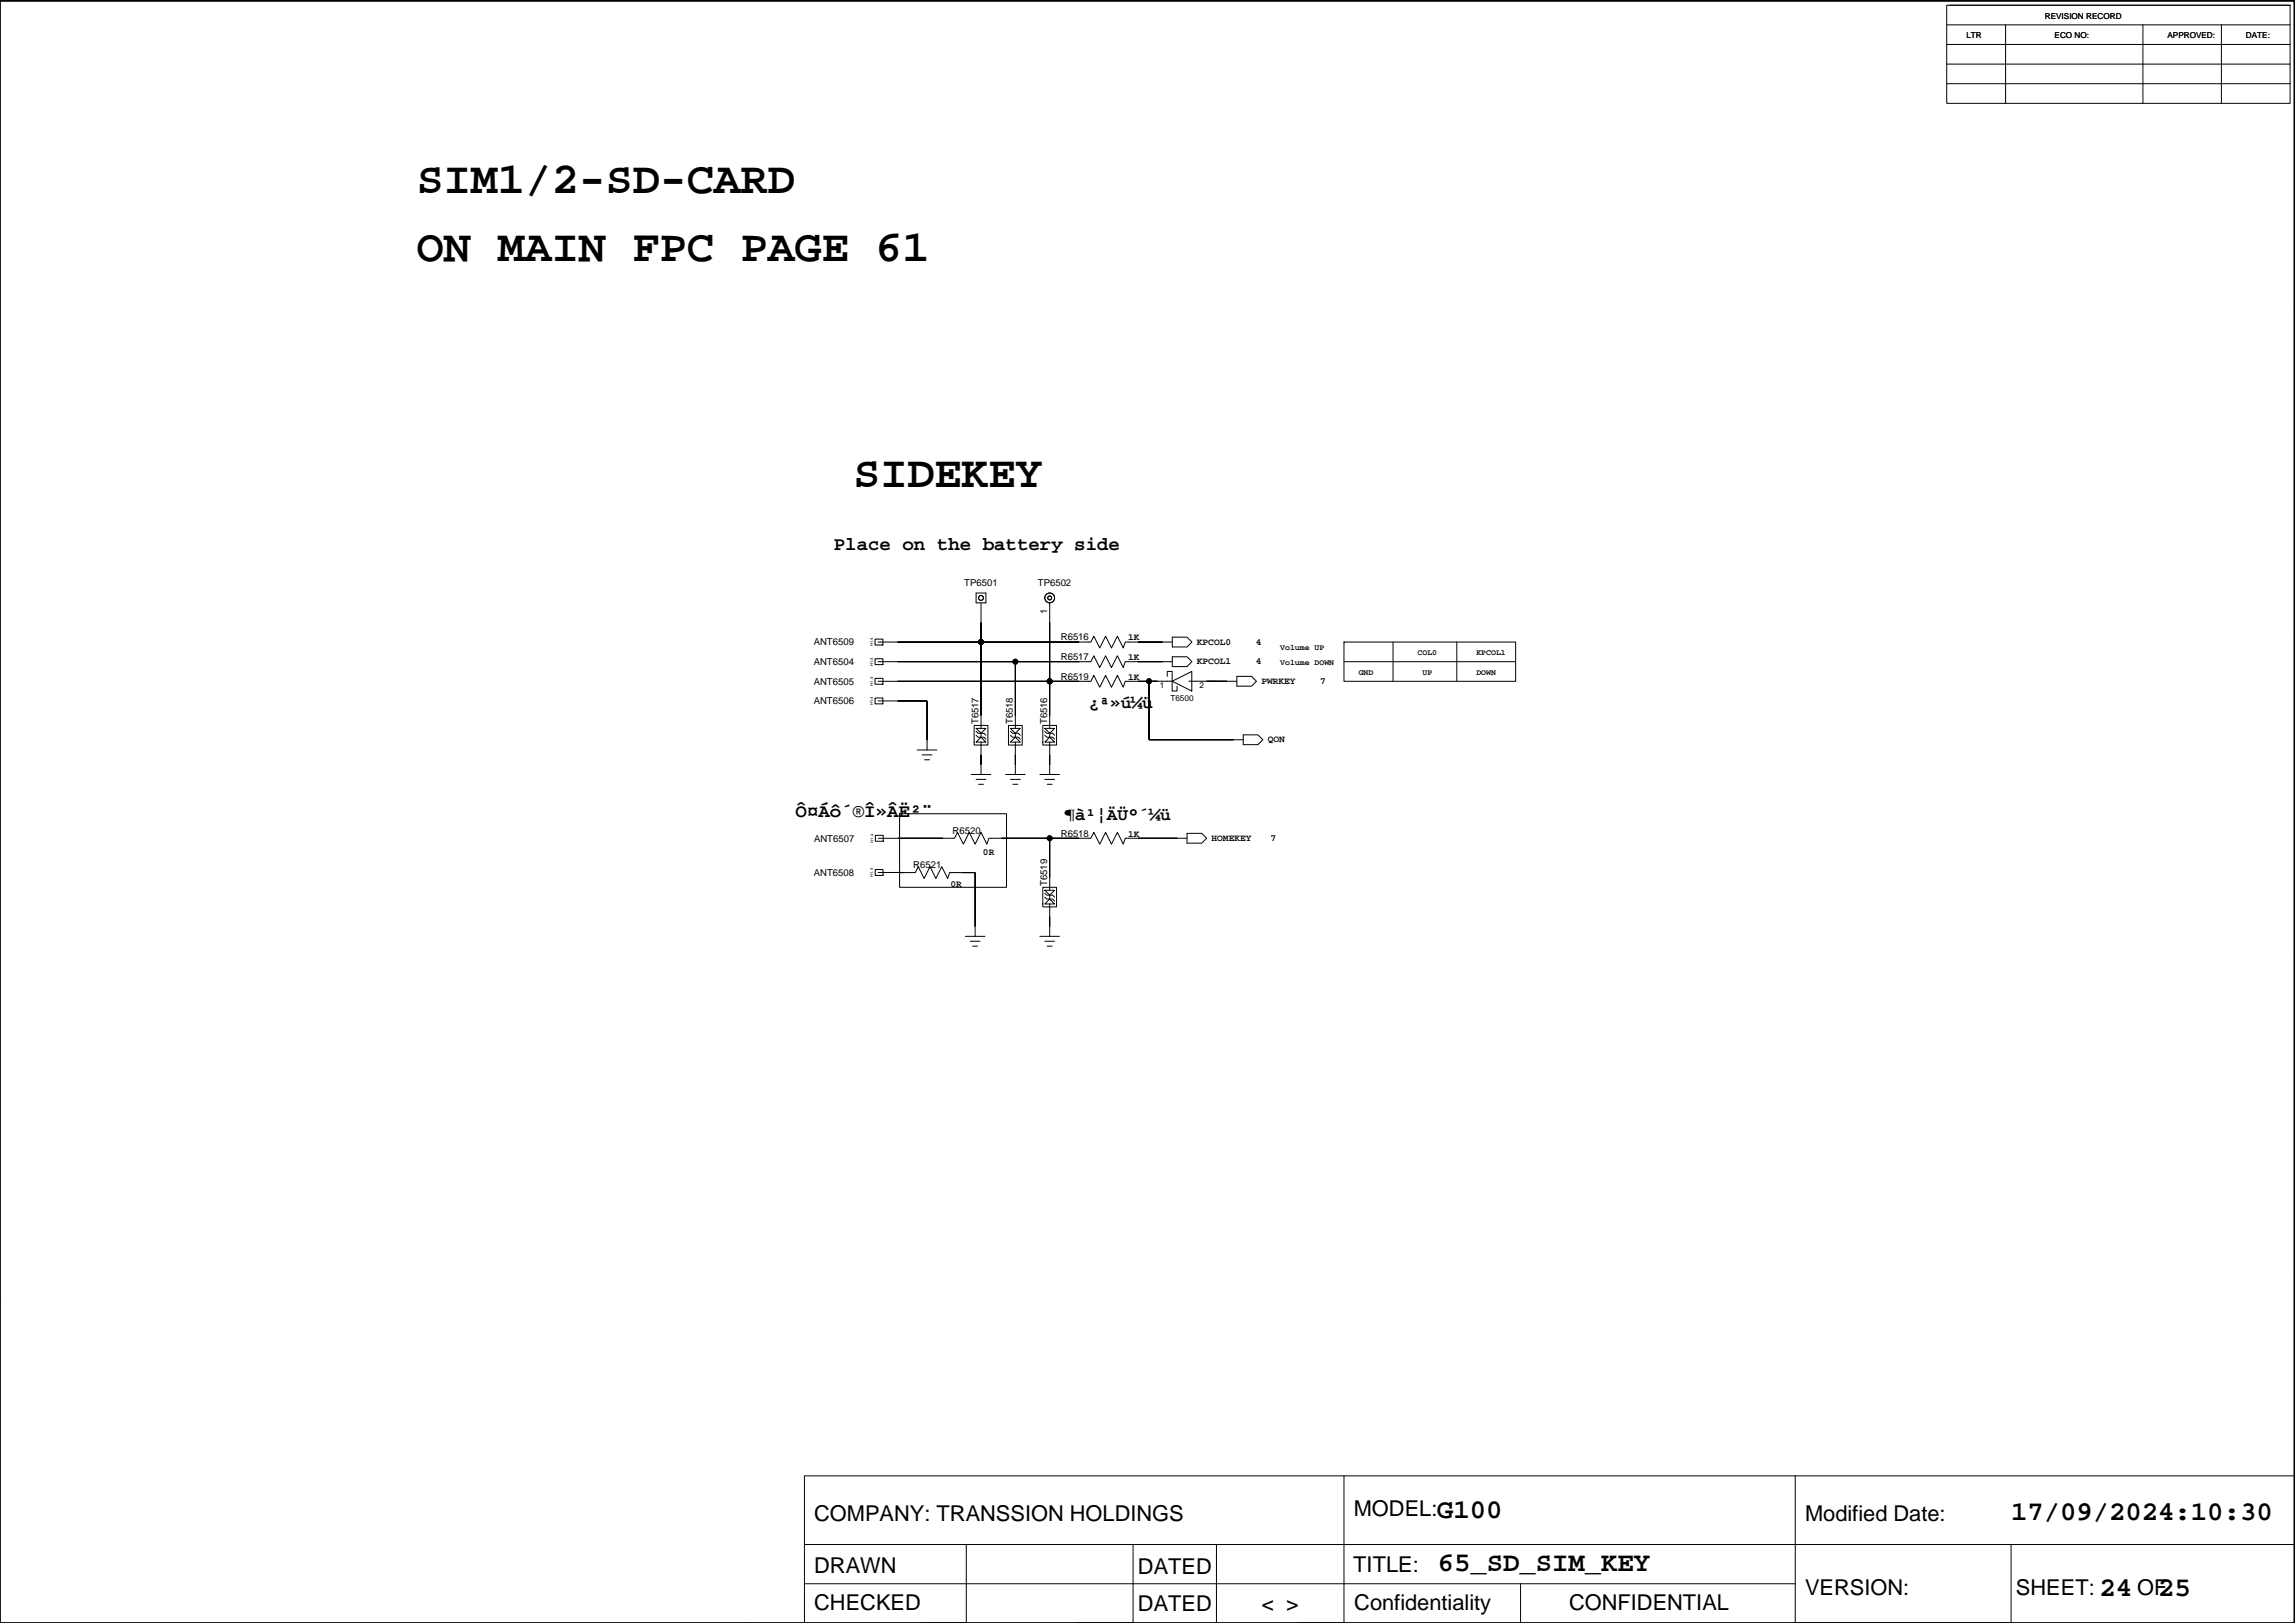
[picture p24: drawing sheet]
<svg xmlns="http://www.w3.org/2000/svg" width="594mm" height="420mm" viewBox="0 0 594 420" stroke-linecap="round" stroke-linejoin="round" font-family="sans-serif">
<defs><g id="words">
<g font-size="11.6">
<text x="107.9" y="49.9">SIM1/2-SD-CARD</text>
<text x="107.9" y="67.6">ON MAIN FPC PAGE 61</text>
<text x="220.9" y="126.1">SIDEKEY</text>
</g>
<g font-size="7.1">
<text x="372" y="392.9">G100</text>
<text x="520.6" y="393.5">17/09/2024:10:30</text>
<text x="372.2" y="406.8">65_SD_SIM_KEY</text>
<text x="543.4" y="413.3">24</text>
<text x="558.7" y="413.3">25</text>
</g>
<g font-size="5.6">
<text x="210.8" y="393.8">COMPANY: TRANSSION HOLDINGS</text>
<text x="350.4" y="392.5">MODEL:</text>
<text x="467.3" y="393.8">Modified Date:</text>
<text x="210.8" y="407.2">DRAWN</text>
<text x="294.6" y="407.3">DATED</text>
<text x="350.3" y="406.8">TITLE:</text>
<text x="467.3" y="412.8">VERSION:</text>
<text x="521.9" y="412.8">SHEET:</text>
<text x="553.2" y="412.8">OF</text>
<text x="210.8" y="416.9">CHECKED</text>
<text x="294.6" y="417">DATED</text>
<text x="326.5" y="417.1">&lt; &gt;</text>
<text x="350.6" y="416.9">Confidentiality</text>
<text x="406.2" y="416.9">CONFIDENTIAL</text>
</g>
<g font-size="4.9">
<text x="215.9" y="142.5">Place on the battery side</text>
<text x="205.9" y="211.6">Ô¤Áô´®Î»ÂË²¨</text>
</g>
<g font-size="4.6">
<text x="281.9" y="183.2">¿ª»ú¼ü</text>
<text x="275.5" y="212.4">¶à¹¦ÄÜ°´¼ü</text>
</g>
<g font-size="3.5">
<text x="50.8" y="-1">6</text>
<text x="144.7" y="-.9">5</text>
<text x="250" y="-1">4</text>
<text x="552.6" y="-.9">1</text>
</g>
<g font-size="2.5">
<text x="249.6" y="151.8">TP6501</text>
<text x="268.7" y="151.8">TP6502</text>
<text x="271.1" y="159" transform="rotate(-90 271.1 159)">1</text>
<text x="210.6" y="167.1">ANT6509</text>
<text x="274.6" y="165.8">R6516</text>
<text x="292" y="165.8">1K</text>
<text x="309.8" y="166.9">KPCOL0</text>
<text x="325" y="166.9">4</text>
<text x="210.6" y="172.1">ANT6504</text>
<text x="274.6" y="170.9">R6517</text>
<text x="292" y="170.9">1K</text>
<text x="309.8" y="172">KPCOL1</text>
<text x="325" y="172">4</text>
<text x="210.6" y="177.2">ANT6505</text>
<text x="274.6" y="175.9">R6519</text>
<text x="292" y="175.9">1K</text>
<text x="326.5" y="177.1">PWRKEY</text>
<text x="341.8" y="177.1">7</text>
<text x="210.6" y="182.3">ANT6506</text>
<text x="253.3" y="187.5" transform="rotate(-90 253.3 187.5)">T6517</text>
<text x="262.2" y="187.5" transform="rotate(-90 262.2 187.5)">T6518</text>
<text x="271.1" y="187.5" transform="rotate(-90 271.1 187.5)">T6516</text>
<text x="328.2" y="192.2">QON</text>
<text x="246.6" y="215.8">R6520</text>
<text x="210.7" y="217.9">ANT6507</text>
<text x="254.5" y="221.4">0R</text>
<text x="274.6" y="216.6">R6518</text>
<text x="292" y="216.6">1K</text>
<text x="313.6" y="217.7">HOMEKEY</text>
<text x="328.9" y="217.7">7</text>
<text x="210.7" y="226.7">ANT6508</text>
<text x="236.4" y="224.7">R6521</text>
<text x="246.1" y="229.5">0R</text>
<text x="271.1" y="229.4" transform="rotate(-90 271.1 229.4)">T6519</text>
</g>
<g font-size="2.1">
<text x="529.3" y="4.8">REVISION RECORD</text>
<text x="509" y="9.9">LTR</text>
<text x="531.9" y="9.9">ECO NO:</text>
<text x="561.1" y="9.9">APPROVED:</text>
<text x="581.4" y="9.9">DATE:</text>
<text x="331.4" y="172.2">Volume DOWN</text>
<text x="331.4" y="168.4">Volume UP</text>
<text x="366.9" y="169.6">COL0</text>
<text x="382.2" y="169.6">KPCOL1</text>
<text x="300.2" y="178.2">1</text>
<text x="310.5" y="178.2">2</text>
<text x="351.7" y="174.7">GND</text>
<text x="368.2" y="174.7">UP</text>
<text x="382.2" y="174.7">DOWN</text>
<text x="303" y="181.5">T6500</text>
</g>
<g font-size="1.1">
<text x="226" y="167.3" transform="rotate(-90 226 167.3)">H1.4</text>
<text x="226" y="172.4" transform="rotate(-90 226 172.4)">H1.4</text>
<text x="226" y="177.5" transform="rotate(-90 226 177.5)">H1.4</text>
<text x="226" y="182.6" transform="rotate(-90 226 182.6)">H1.4</text>
<text x="226.1" y="218.1" transform="rotate(-90 226.1 218.1)">H1.4</text>
<text x="226" y="227" transform="rotate(-90 226 227)">H1.4</text>
</g>
</g></defs>
<g fill="none" stroke="#000" stroke-width=".26">
<path d="M99 0v.3M196.8 0v.3M297.1 0v.3M396.1 0v.3M495.2 0v.3M0 .1h594v420.1h-594zM0 .3h593.9v419.9h-593.9zM503.9 1.4h88.9v25.4h-88.9zM503.9 16.6h88.9M503.9 11.5h88.9M503.9 6.4h88.9M504.7 1.4h88.1"/>
<path d="M519.2 6.4v20.4M554.7 6.4v20.4M575 6.4v20.4M503.9 21.7h88.9M593.9 79.9h.2M-.1 85h.1M252.7 153.5h2.5v2.6h-2.5zM253.9 156.1v32.5M271.7 156.1v32.5M-.1 168.8h.1M226.5 175.6h2v1.5h-2zM226.5 170.5h2v1.6h-2z"/>
<path d="M226.5 165.5h2v1.5h-2zM227.3 166.2h55.1l.7-1.5 1.6 3 1.5-3 1.5 3 1.5-3 1.6 3 .5-1.5h12.2M227.3 171.3h55.1l.7-1.5 1.6 3 1.5-3 1.5 3 1.5-3 1.6 3 .5-1.5h12.2M253.9 166.2h.1M262.8 171.3v17.3M271.7 176.4h.1M297.4 176.4h.1M297.4 176.4v15.1h24.4M300.9 166.2h.1M300.9 171.3h.1M302.2 175.1v-1.3h1.2v5.1h1.3v-1.3M303.4 176.4h-12.1l-.5 1.5-1.6-3-1.5 3-1.5-3-1.5 3-1.6-3-.7 1.5h-55.1"/>
<path d="M303.4 176.4l5.1-2.6v5.1zM303.5 164.9h3.8l1.2 1.3-1.2 1.3h-3.8zM303.5 170h3.8l1.2 1.3-1.2 1.3h-3.8zM307.7 176.4h12.5M315 176.4h.1M317.6 176.4h.1M320.2 175.1h3.8l1.2 1.3-1.2 1.2h-3.8zM347.9 166.2h44.4v10.2h-44.4zM347.9 171.3h44.4M360.6 166.2v10.2M377.1 166.2v10.2M593.9 163.7h.2"/>
<path d="M226.5 180.7h2v1.5h-2zM227.3 181.5h12.7v12.6M237.4 194.1h5.1M238.7 195.4h2.5M239.3 196.7h1.3M240 191.6h.1M252.2 187.8h3.5v5.1h-3.5zM252.7 192.1l1.2-1.3 1.3 1.3zM252.7 188.6h2.5l-1.3 1.2zM252.7 190.3l.5 .5h1.5l.5 .6M252.7 189.3l.5 .5h1.5l.5 .5M253.9 198h.1"/>
<path d="M253.9 189.8v1M253.9 192.1v8.4M261.1 187.8h3.5v5.1h-3.5zM261.6 192.1l1.2-1.3 1.3 1.3zM261.6 188.6h2.5l-1.3 1.2zM261.6 190.3l.5 .5h1.5l.5 .6M261.6 189.3l.5 .5h1.5l.5 .5M262.8 198h.1M262.8 189.8v1M262.8 192.1v8.4M269.9 187.8h3.6v5.1h-3.6zM270.4 192.1l1.3-1.3 1.3 1.3z"/>
<path d="M270.4 188.6h2.6l-1.3 1.2zM270.4 190.3l.6 .5h1.5l.5 .6M270.4 189.3l.6 .5h1.5l.5 .5M271.7 198h.1M271.7 189.8v1M271.7 192.1v8.4M319.3 191.5h.1M321.8 190.2h3.8l1.3 1.3-1.3 1.3h-3.8zM226.6 216.3h2v1.5h-2zM232.9 210.7h27.6v19h-27.6zM233.1 217h.1M251.4 200.5h5.1"/>
<path d="M252.7 201.8h2.5M253.3 203h1.3M260.3 200.5h5.1M261.6 201.8h2.5M262.2 203h1.3M269.2 200.5h5.1M270.4 201.8h2.6M271.1 203h1.3M271.7 217v13.5M304.7 217h.1M307.3 217h-16l-.5 1.5-1.6-3-1.5 3-1.5-3-1.5 3-1.6-3-.7 1.5h-26.4l-.5 1.5-1.6-3-1.5 3-1.5-3-1.5 3-1.6-3-.7 1.5h-19.7M307.3 215.7h3.8l1.2 1.3-1.2 1.3h-3.8z"/>
<path d="M226.6 225.1h2v1.5h-2zM227.3 225.9h9.6l.8-1.5 1.5 3 1.5-3 1.6 3 1.5-3 1.5 3 .5-1.5h6.6v16.5M252.4 239.9h.1M269.9 229.7h3.6v5.1h-3.6zM270.4 234l1.3-1.3 1.3 1.3zM270.4 230.5h2.6l-1.3 1.2zM270.4 232.2l.6 .5h1.5l.5 .6M270.4 231.2l.6 .5h1.5l.5 .5M271.7 239.9h.1M271.7 231.7v1M271.7 234v8.4M-.1 252.6h.1"/>
<path d="M249.9 242.4h5.1M251.1 243.7h2.6M251.8 244.9h1.3M269.2 242.4h5.1M270.4 243.7h2.6M271.1 244.9h1.3M593.9 247.5h.2M-.1 336.4h.1M593.9 331.3h.2M208.2 399.8h385.7M250.1 399.8v20.4h-11.6M293.3 399.8v20.4h-14.2"/>
<path d="M314.9 399.8v20.4M347.9 382.1v38.1h-11.9M464.7 382.1v38.1h55.6M520.6 399.8v20.4M593.9 382.1h-385.7v38.1M208.2 410h256.5M393.6 410v10.2M95.2 420.2h.1M193 420.2h.1M293.3 420.2h.1M491.4 420.2h.1"/>
<circle cx="253.9" cy="154.8" r=".63"/>
<circle cx="271.7" cy="154.8" r="1.27"/>
<circle cx="271.7" cy="154.8" r=".51"/>
<circle cx="253.9" cy="166.2" r=".63"/>
<circle cx="262.8" cy="171.3" r=".63"/>
<circle cx="271.7" cy="176.4" r=".63"/>
<circle cx="297.4" cy="176.4" r=".63"/>
<circle cx="271.7" cy="217" r=".63"/>
</g>
<g fill="#000" stroke="#000" stroke-width=".26">
<path d="M253.9 161.1v5.1z" fill-rule="evenodd"/>
<path d="M232.4 166.2h21.5z" fill-rule="evenodd"/>
<path d="M253.9 166.2v19.1z" fill-rule="evenodd"/>
<path d="M232.4 171.3h30.4z" fill-rule="evenodd"/>
<path d="M262.8 171.3v14z" fill-rule="evenodd"/>
<path d="M271.7 161.1v15.3z" fill-rule="evenodd"/>
<path d="M232.4 176.4h39.3z" fill-rule="evenodd"/>
<path d="M271.7 176.4v8.9z" fill-rule="evenodd"/>
<path d="M271.7 176.4h7.6z" fill-rule="evenodd"/>
<path d="M253.9 166.2h25.4z" fill-rule="evenodd"/>
<path d="M262.8 171.3h16.5z" fill-rule="evenodd"/>
<path d="M294.6 176.4h2.8z" fill-rule="evenodd"/>
<path d="M297.4 176.4v15.1z" fill-rule="evenodd"/>
<path d="M297.4 176.4h2.2z" fill-rule="evenodd"/>
<path d="M294.6 166.2h6.3z" fill-rule="evenodd"/>
<path d="M294.6 171.3h6.3z" fill-rule="evenodd"/>
<path d="M312.3 176.4h2.7z" fill-rule="evenodd"/>
<path d="M315 176.4h2.6z" fill-rule="evenodd"/>
<path d="M232.4 181.5h7.6z" fill-rule="evenodd"/>
<path d="M240 181.5v10.1z" fill-rule="evenodd"/>
<path d="M253.9 195.4v2.6z" fill-rule="evenodd"/>
<path d="M262.8 195.4v2.6z" fill-rule="evenodd"/>
<path d="M271.7 195.4v2.6z" fill-rule="evenodd"/>
<path d="M297.4 191.5h21.9z" fill-rule="evenodd"/>
<path d="M232.4 217h.7z" fill-rule="evenodd"/>
<path d="M233.1 217h10.9z" fill-rule="evenodd"/>
<path d="M259.3 217h12.4z" fill-rule="evenodd"/>
<path d="M271.7 217v10.2z" fill-rule="evenodd"/>
<path d="M271.7 217h7.6z" fill-rule="evenodd"/>
<path d="M294.6 217h10.1z" fill-rule="evenodd"/>
<path d="M232.4 225.9h.7z" fill-rule="evenodd"/>
<path d="M233.1 225.9h.8z" fill-rule="evenodd"/>
<path d="M249.1 225.9h3.3z" fill-rule="evenodd"/>
<path d="M252.4 225.9v14z" fill-rule="evenodd"/>
<path d="M271.7 237.3v2.6z" fill-rule="evenodd"/>
<circle cx="253.9" cy="166.2" r=".63"/>
<circle cx="262.8" cy="171.3" r=".63"/>
<circle cx="271.7" cy="176.4" r=".63"/>
<circle cx="297.4" cy="176.4" r=".63"/>
<circle cx="271.7" cy="217" r=".63"/>
</g>
<use href="#words"/>
</svg>
